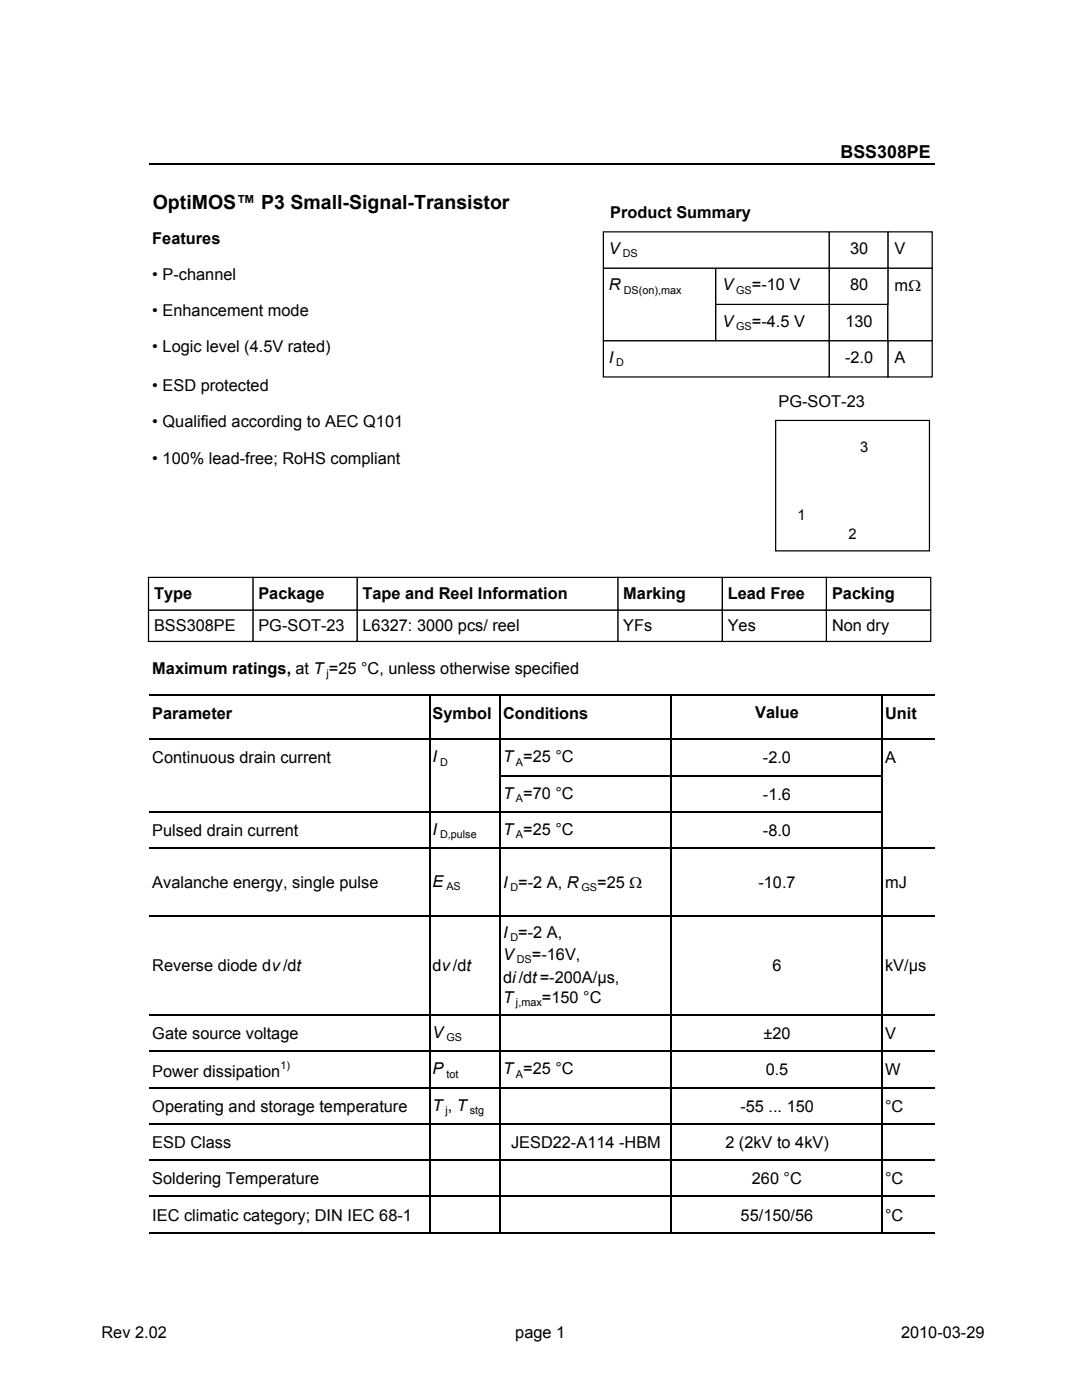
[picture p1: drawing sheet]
<svg xmlns="http://www.w3.org/2000/svg" width="216mm" height="279mm" viewBox="0 0 216 279" stroke-linecap="round" stroke-linejoin="round" font-family="sans-serif">
<defs><g id="words">
<text font-size="3.9" x="30.5" y="41.6">OptiMOS™ P3 Small-Signal-Transistor</text>
<text font-size="3.6" x="167.7" y="31.5">BSS308PE</text>
<g font-size="3.3">
<text x="121.8" y="43.5">Product Summary</text>
<text x="30.4" y="48.6">Features</text>
<text x="121.5" y="50.7">V</text>
<text x="169.6" y="50.7">30</text>
<text x="178.5" y="50.7">V</text>
<text x="30.4" y="55.8">• P-channel</text>
<text x="121.5" y="58">R</text>
<text x="144.1" y="58">V</text>
<text x="150" y="58">=-10 V</text>
<text x="169.6" y="58">80</text>
<text x="178.5" y="58.2">mΩ</text>
<text x="30.4" y="63.1">• Enhancement mode</text>
<text x="144.1" y="65.2">V</text>
<text x="150" y="65.2">=-4.5 V</text>
<text x="168.7" y="65.2">130</text>
<text x="30.4" y="70.3">• Logic level (4.5V rated)</text>
<text x="121.5" y="72.4">I</text>
<text x="168.6" y="72.4">-2.0</text>
<text x="178.5" y="72.4">A</text>
<text x="30.4" y="78.1">• ESD protected</text>
<text x="155.4" y="81.3">PG-SOT-23</text>
<text x="30.4" y="85.3">• Qualified according to AEC Q101</text>
<text x="30.4" y="92.5">• 100% lead-free; RoHS compliant</text>
<text x="30.7" y="119.5">Type</text>
<text x="51.6" y="119.5">Package</text>
<text x="72.3" y="119.5">Tape and Reel Information</text>
<text x="124.4" y="119.5">Marking</text>
<text x="145.2" y="119.5">Lead Free</text>
<text x="166" y="119.5">Packing</text>
<text x="30.7" y="125.9">BSS308PE</text>
<text x="51.6" y="125.9">PG-SOT-23</text>
<text x="72.3" y="125.9">L6327: 3000 pcs/ reel</text>
<text x="124.4" y="125.9">YFs</text>
<text x="145.2" y="125.9">Yes</text>
<text x="166" y="125.9">Non dry</text>
<text x="30.4" y="134.5">Maximum ratings, at T =25 °C, unless otherwise specified</text>
<text x="30.4" y="143.5">Parameter</text>
<text x="86.3" y="143.5">Symbol Conditions</text>
<text x="150.7" y="143.3">Value</text>
<text x="176.6" y="143.5">Unit</text>
<text x="30.4" y="152.4">Continuous drain current</text>
<text x="86.3" y="152.1">I</text>
<text x="100.4" y="152.1">T =25 °C</text>
<text x="152.2" y="152.4">-2.0</text>
<text x="176.6" y="152.4">A</text>
<text x="100.4" y="159.4">T =70 °C</text>
<text x="152.2" y="159.6">-1.6</text>
<text x="30.4" y="166.8">Pulsed drain current</text>
<text x="86.3" y="166.6">I</text>
<text x="100.4" y="166.6">T =25 °C</text>
<text x="152.2" y="166.8">-8.0</text>
<text x="30.4" y="177.2">Avalanche energy, single pulse</text>
<text x="86.3" y="177">E</text>
<text x="100.4" y="177.1">I =-2 A, R</text>
<text x="119.2" y="177.1">=25 Ω</text>
<text x="151.3" y="177.2">-10.7</text>
<text x="176.6" y="177.2">mJ</text>
<text x="100.4" y="191.6">V</text>
<text x="100.4" y="187.1">I =-2 A,</text>
<text x="106.1" y="191.6">=-16V,</text>
<text x="30.4" y="193.8">Reverse diode dv/dt</text>
<text x="86.3" y="193.8">dv/dt</text>
<text x="100.4" y="196.1">di/dt=-200A/µs,</text>
<text x="154.1" y="193.8">6</text>
<text x="176.6" y="193.8">kV/µs</text>
<text x="100.4" y="200.2">T</text>
<text x="108.1" y="200.2">=150 °C</text>
<text x="30.4" y="207.4">Gate source voltage</text>
<text x="86.3" y="207.2">V</text>
<text x="152.4" y="207.4">±20</text>
<text x="176.6" y="207.4">V</text>
<text x="30.4" y="214.9">Power dissipation</text>
<text x="86.3" y="214.4">P</text>
<text x="100.4" y="214.4">T =25 °C</text>
<text x="152.8" y="214.5">0.5</text>
<text x="176.6" y="214.6">W</text>
<text x="30.4" y="221.9">Operating and storage temperature</text>
<text x="86.3" y="221.7">T , T</text>
<text x="147.7" y="221.9">-55 ... 150</text>
<text x="176.6" y="221.9">°C</text>
<text x="30.4" y="229.1">ESD Class</text>
<text x="102" y="229.1">JESD22-A114 -HBM</text>
<text x="144.7" y="229.1">2 (2kV to 4kV)</text>
<text x="30.4" y="236.3">Soldering Temperature</text>
<text x="150" y="236.3">260 °C</text>
<text x="176.6" y="236.3">°C</text>
<text x="30.4" y="243.6">IEC climatic category; DIN IEC 68-1</text>
<text x="147.8" y="243.6">55/150/56</text>
<text x="176.6" y="243.6">°C</text>
<text x="20.3" y="267.1">Rev 2.02</text>
<text x="102.8" y="267.1">page 1</text>
<text x="179.8" y="267.1">2010-03-29</text>
</g>
<g font-size="2.9">
<text x="171.6" y="90.3">3</text>
<text x="159.1" y="103.8">1</text>
<text x="169.3" y="107.7">2</text>
</g>
<g font-size="2.2">
<text x="124.2" y="51.4">DS</text>
<text x="124.5" y="58.6">DS(on),max</text>
<text x="146.9" y="58.6">GS</text>
<text x="146.9" y="65.8">GS</text>
<text x="123" y="73.1">D</text>
<text x="65.2" y="135.1">j</text>
<text x="87.8" y="152.8">D</text>
<text x="103" y="152.8">A</text>
<text x="103" y="160">A</text>
<text x="87.8" y="167.3">D,pulse</text>
<text x="103" y="167.3">A</text>
<text x="89.1" y="177.6">AS</text>
<text x="101.9" y="177.8">D</text>
<text x="116" y="177.8">GS</text>
<text x="101.9" y="187.7">D</text>
<text x="103.1" y="192.2">DS</text>
<text x="103" y="200.8">j,max</text>
<text x="89.1" y="207.8">GS</text>
<text x="56" y="213.3">1)</text>
<text x="89.1" y="215.1">tot</text>
<text x="103" y="215.1">A</text>
<text x="88.9" y="222.3">j</text>
<text x="93.7" y="222.3">stg</text>
</g>
</g></defs>
<g fill="none" stroke="#000" stroke-width=".3">
<path d="M29.8 32.7h156.6M29.8 138.7h156.6M85.7 138.9v107.3M99.8 138.9v107.3M133.8 138.9v107.3M176 138.9v107.3M29.8 147.6h156.6M99.9 154.8h76.2M29.8 162h146.3M29.8 169.3h156.6M29.8 182.8h156.6M29.8 202.6h156.6"/>
<path d="M29.8 209.8h156.6M29.8 217.1h156.6M29.8 224.3h156.6M29.8 231.5h156.6M29.8 238.8h156.6M29.8 246h156.6"/>
</g>
<path d="M154.8 83.9h30.7v26h-30.7z" fill="#fff"/>
<path d="M154.8 83.9h30.7v26h-30.7z" fill="none" stroke="#000" stroke-width=".24"/>
<path d="M154.8 78.1h26.8v5.3h-26.8z" fill="#fff"/>
<path d="M154.8 78.1h26.8v5.3h-26.8z" fill="none" stroke="#fff" stroke-width=".24"/>
<g fill="#fff">
<path d="M174.3 102.2h2.1v5.3h-2.1z"/>
<path d="M170.9 87.3h6.5v4.3h-6.5z"/>
<path d="M158.4 100.8h4.2v5.1h-4.2z"/>
<path d="M164.9 121.8h20.8v6.2h-20.8z"/>
</g>
<path d="M164.9 121.8h20.8v6.2h-20.8z" fill="none" stroke="#000" stroke-width=".24"/>
<path d="M144.1 121.8h20.8v6.2h-20.8z" fill="#fff"/>
<path d="M144.1 121.8h20.8v6.2h-20.8z" fill="none" stroke="#000" stroke-width=".24"/>
<path d="M123.3 121.8h20.8v6.2h-20.8z" fill="#fff"/>
<path d="M123.3 121.8h20.8v6.2h-20.8z" fill="none" stroke="#000" stroke-width=".24"/>
<path d="M71.2 121.8h52.1v6.2h-52.1z" fill="#fff"/>
<path d="M71.2 121.8h52.1v6.2h-52.1z" fill="none" stroke="#000" stroke-width=".24"/>
<path d="M50.5 121.8h20.7v6.2h-20.7z" fill="#fff"/>
<path d="M50.5 121.8h20.7v6.2h-20.7z" fill="none" stroke="#000" stroke-width=".24"/>
<path d="M29.6 121.8h20.9v6.2h-20.9z" fill="#fff"/>
<path d="M29.6 121.8h20.9v6.2h-20.9z" fill="none" stroke="#000" stroke-width=".24"/>
<path d="M164.9 115.2h20.8v6.6h-20.8z" fill="#fff"/>
<path d="M164.9 115.2h20.8v6.6h-20.8z" fill="none" stroke="#000" stroke-width=".24"/>
<path d="M144.1 115.2h20.8v6.6h-20.8z" fill="#fff"/>
<path d="M144.1 115.2h20.8v6.6h-20.8z" fill="none" stroke="#000" stroke-width=".24"/>
<path d="M123.3 115.2h20.8v6.6h-20.8z" fill="#fff"/>
<path d="M123.3 115.2h20.8v6.6h-20.8z" fill="none" stroke="#000" stroke-width=".24"/>
<path d="M71.2 115.2h52.1v6.6h-52.1z" fill="#fff"/>
<path d="M71.2 115.2h52.1v6.6h-52.1z" fill="none" stroke="#000" stroke-width=".24"/>
<path d="M50.5 115.2h20.7v6.6h-20.7z" fill="#fff"/>
<path d="M50.5 115.2h20.7v6.6h-20.7z" fill="none" stroke="#000" stroke-width=".24"/>
<path d="M29.6 115.2h20.9v6.6h-20.9z" fill="#fff"/>
<path d="M29.6 115.2h20.9v6.6h-20.9z" fill="none" stroke="#000" stroke-width=".24"/>
<path d="M30.1 116.2h19.6v4.6h-19.6z" fill="#fff"/>
<path d="M30.1 116.2h19.6v4.6h-19.6z" fill="none" stroke="#fff" stroke-width=".24"/>
<path d="M51 116.2h19.5v4.6h-19.5z" fill="#fff"/>
<path d="M51 116.2h19.5v4.6h-19.5z" fill="none" stroke="#fff" stroke-width=".24"/>
<path d="M71.8 116.2h50.7v4.6h-50.7z" fill="#fff"/>
<path d="M71.8 116.2h50.7v4.6h-50.7z" fill="none" stroke="#fff" stroke-width=".24"/>
<path d="M123.8 116.2h19.5v4.6h-19.5z" fill="#fff"/>
<path d="M123.8 116.2h19.5v4.6h-19.5z" fill="none" stroke="#fff" stroke-width=".24"/>
<path d="M144.6 116.2h19.5v4.6h-19.5z" fill="#fff"/>
<path d="M144.6 116.2h19.5v4.6h-19.5z" fill="none" stroke="#fff" stroke-width=".24"/>
<path d="M165.4 116.2h19.6v4.6h-19.6z" fill="#fff"/>
<path d="M165.4 116.2h19.6v4.6h-19.6z" fill="none" stroke="#fff" stroke-width=".24"/>
<path d="M30.1 122.7h19.6v4.3h-19.6z" fill="#fff"/>
<path d="M30.1 122.7h19.6v4.3h-19.6z" fill="none" stroke="#fff" stroke-width=".24"/>
<path d="M51 122.7h19.5v4.3h-19.5z" fill="#fff"/>
<path d="M51 122.7h19.5v4.3h-19.5z" fill="none" stroke="#fff" stroke-width=".24"/>
<path d="M71.8 122.7h50.7v4.3h-50.7z" fill="#fff"/>
<path d="M71.8 122.7h50.7v4.3h-50.7z" fill="none" stroke="#fff" stroke-width=".24"/>
<path d="M123.8 122.7h19.5v4.3h-19.5z" fill="#fff"/>
<path d="M123.8 122.7h19.5v4.3h-19.5z" fill="none" stroke="#fff" stroke-width=".24"/>
<path d="M144.6 122.7h19.5v4.3h-19.5z" fill="#fff"/>
<path d="M144.6 122.7h19.5v4.3h-19.5z" fill="none" stroke="#fff" stroke-width=".24"/>
<path d="M165.4 122.7h19.6v4.3h-19.6z" fill="#fff"/>
<path d="M165.4 122.7h19.6v4.3h-19.6z" fill="none" stroke="#fff" stroke-width=".24"/>
<path d="M177.2 68h8.8v7.2h-8.8z" fill="#fff"/>
<path d="M177.2 68h8.8v7.2h-8.8z" fill="none" stroke="#000" stroke-width=".24"/>
<path d="M165.4 68h11.8v7.2h-11.8z" fill="#fff"/>
<path d="M165.4 68h11.8v7.2h-11.8z" fill="none" stroke="#000" stroke-width=".24"/>
<path d="M120.4 68h45v7.2h-45z" fill="#fff"/>
<path d="M120.4 68h45v7.2h-45z" fill="none" stroke="#000" stroke-width=".24"/>
<path d="M165.4 60.7h11.8v7.3h-11.8z" fill="#fff"/>
<path d="M165.4 60.7h11.8v7.3h-11.8z" fill="none" stroke="#000" stroke-width=".24"/>
<path d="M142.8 60.7h22.6v7.3h-22.6z" fill="#fff"/>
<path d="M142.8 60.7h22.6v7.3h-22.6z" fill="none" stroke="#000" stroke-width=".24"/>
<path d="M177.2 53.5h8.8v14.5h-8.8z" fill="#fff"/>
<path d="M177.2 53.5h8.8v14.5h-8.8z" fill="none" stroke="#000" stroke-width=".24"/>
<path d="M165.4 53.5h11.8v7.2h-11.8z" fill="#fff"/>
<path d="M165.4 53.5h11.8v7.2h-11.8z" fill="none" stroke="#000" stroke-width=".24"/>
<path d="M142.8 53.5h22.6v7.2h-22.6z" fill="#fff"/>
<path d="M142.8 53.5h22.6v7.2h-22.6z" fill="none" stroke="#000" stroke-width=".24"/>
<path d="M120.4 53.5h22.4v14.5h-22.4z" fill="#fff"/>
<path d="M120.4 53.5h22.4v14.5h-22.4z" fill="none" stroke="#000" stroke-width=".24"/>
<path d="M177.2 46.3h8.8v7.2h-8.8z" fill="#fff"/>
<path d="M177.2 46.3h8.8v7.2h-8.8z" fill="none" stroke="#000" stroke-width=".24"/>
<path d="M165.4 46.3h11.8v7.2h-11.8z" fill="#fff"/>
<path d="M165.4 46.3h11.8v7.2h-11.8z" fill="none" stroke="#000" stroke-width=".24"/>
<path d="M120.4 46.3h45v7.2h-45z" fill="#fff"/>
<path d="M120.4 46.3h45v7.2h-45z" fill="none" stroke="#000" stroke-width=".24"/>
<path d="M120.9 47.5h43.8v5h-43.8z" fill="#fff"/>
<path d="M120.9 47.5h43.8v5h-43.8z" fill="none" stroke="#fff" stroke-width=".24"/>
<path d="M166.2 47.5h10.5v5h-10.5z" fill="#fff"/>
<path d="M166.2 47.5h10.5v5h-10.5z" fill="none" stroke="#fff" stroke-width=".24"/>
<path d="M177.9 47.5h7.4v5h-7.4z" fill="#fff"/>
<path d="M177.9 47.5h7.4v5h-7.4z" fill="none" stroke="#fff" stroke-width=".24"/>
<path d="M120.9 54.7h21.4v12.3h-21.4z" fill="#fff"/>
<path d="M120.9 54.7h21.4v12.3h-21.4z" fill="none" stroke="#fff" stroke-width=".24"/>
<path d="M143.6 54.7h21.1v5.1h-21.1z" fill="#fff"/>
<path d="M143.6 54.7h21.1v5.1h-21.1z" fill="none" stroke="#fff" stroke-width=".24"/>
<path d="M166.2 54.7h10.5v5.1h-10.5z" fill="#fff"/>
<path d="M166.2 54.7h10.5v5.1h-10.5z" fill="none" stroke="#fff" stroke-width=".24"/>
<path d="M177.9 54.7h7.4v12.3h-7.4z" fill="#fff"/>
<path d="M177.9 54.7h7.4v12.3h-7.4z" fill="none" stroke="#fff" stroke-width=".24"/>
<path d="M143.6 62h21.1v5h-21.1z" fill="#fff"/>
<path d="M143.6 62h21.1v5h-21.1z" fill="none" stroke="#fff" stroke-width=".24"/>
<path d="M166.2 62h10.5v5h-10.5z" fill="#fff"/>
<path d="M166.2 62h10.5v5h-10.5z" fill="none" stroke="#fff" stroke-width=".24"/>
<path d="M120.9 69.2h43.8v5.1h-43.8z" fill="#fff"/>
<path d="M120.9 69.2h43.8v5.1h-43.8z" fill="none" stroke="#fff" stroke-width=".24"/>
<path d="M166.2 69.2h10.5v5.1h-10.5z" fill="#fff"/>
<path d="M166.2 69.2h10.5v5.1h-10.5z" fill="none" stroke="#fff" stroke-width=".24"/>
<path d="M177.9 69.2h7.4v5.1h-7.4z" fill="#fff"/>
<path d="M177.9 69.2h7.4v5.1h-7.4z" fill="none" stroke="#fff" stroke-width=".24"/>
<path d="M121.2 40.2h64.1v5.1h-64.1z" fill="#fff"/>
<path d="M121.2 40.2h64.1v5.1h-64.1z" fill="none" stroke="#fff" stroke-width=".24"/>
<use href="#words"/>
</svg>
